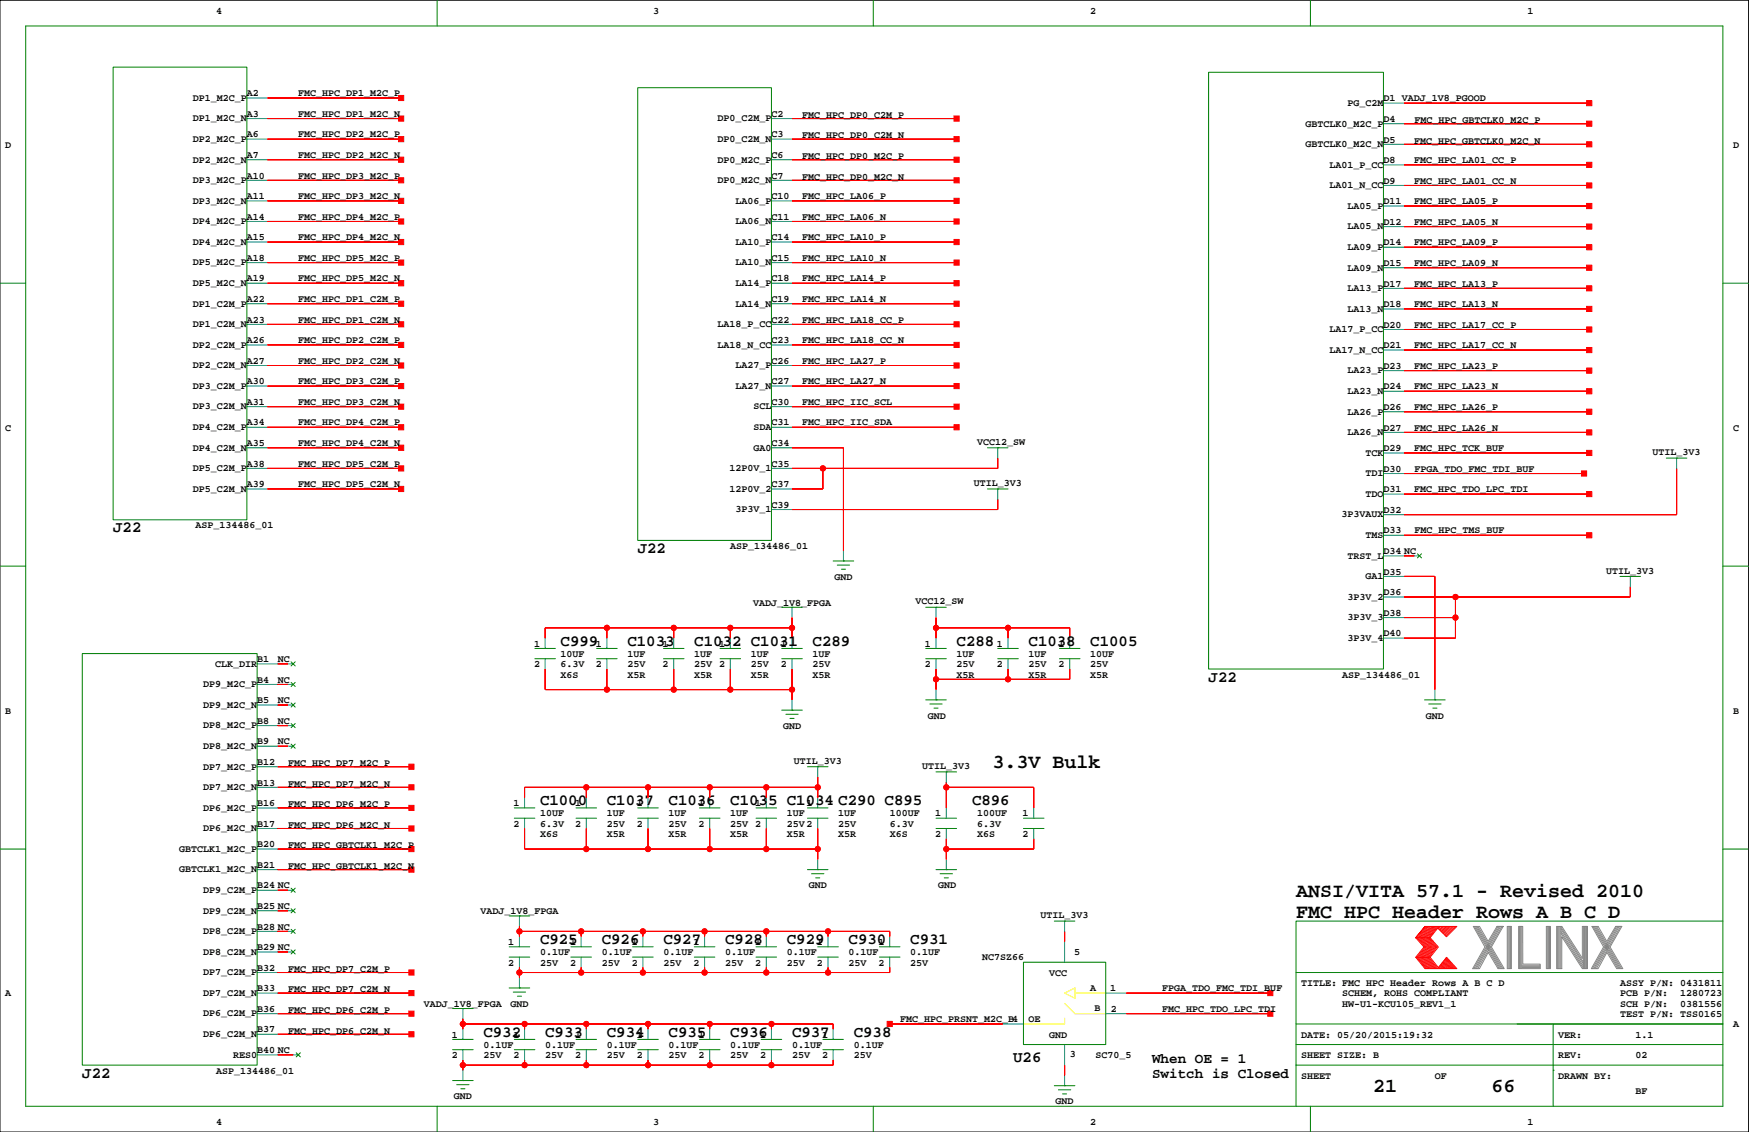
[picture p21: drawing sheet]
<svg xmlns="http://www.w3.org/2000/svg" width="432mm" height="279mm" viewBox="0 0 432 279" stroke-linecap="round" stroke-linejoin="round" font-family="sans-serif">
<defs><g id="words">
<g font-size="4.9">
<text x="245.1" y="189.6">3.3V Bulk</text>
<text x="320" y="221.4">ANSI/VITA 57.1 - Revised 2010</text>
<text x="320" y="226.5">FMC HPC Header Rows A B C D</text>
<text x="339" y="269.6">21</text>
<text x="368.2" y="269.6">66</text>
</g>
<g font-size="3.9">
<text x="27.9" y="131.4">J22</text>
<text x="157.4" y="136.5">J22</text>
<text x="138.4" y="159.4">C999</text>
<text x="154.9" y="159.4">C1033</text>
<text x="171.4" y="159.4">C1032 C1031</text>
<text x="200.6" y="159.4">C289</text>
<text x="236.2" y="159.4">C288</text>
<text x="253.9" y="159.4">C1038</text>
<text x="269.2" y="159.4">C1005</text>
<text x="298.4" y="168.2">J22</text>
<text x="133.3" y="198.7">C1000</text>
<text x="149.8" y="198.7">C1037</text>
<text x="165.1" y="198.7">C1036</text>
<text x="180.3" y="198.7">C1035 C1034 C290 C895</text>
<text x="240" y="198.7">C896</text>
<text x="133.3" y="233">C925</text>
<text x="148.6" y="233">C926</text>
<text x="163.8" y="233">C927</text>
<text x="179" y="233">C928</text>
<text x="194.3" y="233">C929</text>
<text x="209.5" y="233">C930</text>
<text x="224.7" y="233">C931</text>
<text x="119.4" y="255.9">C932</text>
<text x="134.6" y="255.9">C933</text>
<text x="149.8" y="255.9">C934</text>
<text x="165.1" y="255.9">C935</text>
<text x="180.3" y="255.9">C936</text>
<text x="195.5" y="255.9">C937</text>
<text x="210.8" y="255.9">C938</text>
<text x="250.1" y="262.2">U26</text>
<text x="20.3" y="266">J22</text>
</g>
<g font-size="3.5">
<text x="284.4" y="262.3">When OE = 1</text>
<text x="284.4" y="266.1">Switch is Closed</text>
</g>
<g font-size="2.5">
<text x="53.3" y="3.4">4</text>
<text x="161.3" y="3.4">3</text>
<text x="269.2" y="3.4">2</text>
<text x="377.1" y="3.4">1</text>
<text x="60.9" y="23.7">A2</text>
<text x="73.6" y="23.7">FMC_HPC_DP1_M2C_P</text>
<text x="47.6" y="30">DP1_M2C_N</text>
<text x="47.6" y="24.9">DP1_M2C_P</text>
<text x="60.9" y="28.8">A3</text>
<text x="73.6" y="28.8">FMC_HPC_DP1_M2C_N</text>
<text x="177.1" y="30">DP0_C2M_P</text>
<text x="190.5" y="28.8">C2</text>
<text x="198.1" y="29.1">FMC_HPC_DP0_C2M_P</text>
<text x="332.7" y="26.2">PG_C2M</text>
<text x="341.6" y="25">D1 VADJ_1V8_PGOOD</text>
<text x="47.6" y="35">DP2_M2C_P</text>
<text x="60.9" y="33.9">A6</text>
<text x="73.6" y="33.9">FMC_HPC_DP2_M2C_P</text>
<text x="177.1" y="35">DP0_C2M_N</text>
<text x="190.5" y="33.9">C3</text>
<text x="198.1" y="34.2">FMC_HPC_DP0_C2M_N</text>
<text x="322.3" y="31.2">GBTCLK0_M2C_P</text>
<text x="341.6" y="30.1">D4</text>
<text x="341.6" y="35.2">D5</text>
<text x="349.2" y="35.4">FMC_HPC_GBTCLK0_M2C_N</text>
<text x="349.2" y="30.4">FMC_HPC_GBTCLK0_M2C_P</text>
<text x="1.3" y="36.4">D</text>
<text x="47.6" y="40.1">DP2_M2C_N</text>
<text x="60.9" y="39">A7</text>
<text x="73.6" y="39">FMC_HPC_DP2_M2C_N</text>
<text x="177.1" y="40.1">DP0_M2C_P</text>
<text x="190.5" y="39">C6</text>
<text x="198.1" y="39.2">FMC_HPC_DP0_M2C_P</text>
<text x="322.3" y="36.3">GBTCLK0_M2C_N</text>
<text x="328.2" y="41.4">LA01_P_CC</text>
<text x="341.6" y="40.3">D8</text>
<text x="349.2" y="40.3">FMC_HPC_LA01_CC_P</text>
<text x="427.9" y="36.4">D</text>
<text x="47.6" y="45.2">DP3_M2C_P</text>
<text x="60.9" y="44.1">A10</text>
<text x="73.6" y="44.1">FMC_HPC_DP3_M2C_P</text>
<text x="177.1" y="45.2">DP0_M2C_N</text>
<text x="190.5" y="44.1">C7</text>
<text x="198.1" y="44.3">FMC_HPC_DP0_M2C_N</text>
<text x="328.2" y="46.5">LA01_N_CC</text>
<text x="341.6" y="45.3">D9</text>
<text x="349.2" y="45.3">FMC_HPC_LA01_CC_N</text>
<text x="47.6" y="50.3">DP3_M2C_N</text>
<text x="60.9" y="49.1">A11</text>
<text x="73.6" y="49.1">FMC_HPC_DP3_M2C_N</text>
<text x="181.6" y="50.3">LA06_P</text>
<text x="190.5" y="49.1">C10</text>
<text x="198.1" y="49.1">FMC_HPC_LA06_P</text>
<text x="332.7" y="51.5">LA05_P</text>
<text x="341.6" y="50.4">D11</text>
<text x="349.2" y="50.4">FMC_HPC_LA05_P</text>
<text x="47.6" y="55.4">DP4_M2C_P</text>
<text x="60.9" y="54.2">A14</text>
<text x="60.9" y="59.3">A15</text>
<text x="73.6" y="59.3">FMC_HPC_DP4_M2C_N</text>
<text x="73.6" y="54.2">FMC_HPC_DP4_M2C_P</text>
<text x="181.6" y="55.4">LA06_N</text>
<text x="190.5" y="54.2">C11</text>
<text x="190.5" y="59.3">C14</text>
<text x="198.1" y="54.2">FMC_HPC_LA06_N</text>
<text x="198.1" y="59.3">FMC_HPC_LA10_P</text>
<text x="332.7" y="56.6">LA05_N</text>
<text x="341.6" y="55.5">D12</text>
<text x="349.2" y="55.5">FMC_HPC_LA05_N</text>
<text x="47.6" y="65.5">DP5_M2C_P</text>
<text x="47.6" y="60.4">DP4_M2C_N</text>
<text x="60.9" y="64.4">A18</text>
<text x="73.6" y="64.4">FMC_HPC_DP5_M2C_P</text>
<text x="181.6" y="65.5">LA10_N</text>
<text x="181.6" y="60.4">LA10_P</text>
<text x="190.5" y="64.4">C15</text>
<text x="198.1" y="64.4">FMC_HPC_LA10_N</text>
<text x="332.7" y="61.7">LA09_P</text>
<text x="341.6" y="60.6">D14</text>
<text x="341.6" y="65.6">D15</text>
<text x="349.2" y="65.6">FMC_HPC_LA09_N</text>
<text x="349.2" y="60.6">FMC_HPC_LA09_P</text>
<text x="47.6" y="70.6">DP5_M2C_N</text>
<text x="60.9" y="69.5">A19</text>
<text x="73.6" y="69.5">FMC_HPC_DP5_M2C_N</text>
<text x="181.6" y="70.6">LA14_P</text>
<text x="190.5" y="69.5">C18</text>
<text x="198.1" y="69.5">FMC_HPC_LA14_P</text>
<text x="332.7" y="71.9">LA13_P</text>
<text x="332.7" y="66.8">LA09_N</text>
<text x="341.6" y="70.7">D17</text>
<text x="349.2" y="70.7">FMC_HPC_LA13_P</text>
<text x="47.6" y="75.7">DP1_C2M_P</text>
<text x="60.9" y="74.5">A22</text>
<text x="73.6" y="74.5">FMC_HPC_DP1_C2M_P</text>
<text x="181.6" y="75.7">LA14_N</text>
<text x="190.5" y="74.5">C19</text>
<text x="198.1" y="74.5">FMC_HPC_LA14_N</text>
<text x="332.7" y="76.9">LA13_N</text>
<text x="341.6" y="75.8">D18</text>
<text x="349.2" y="75.8">FMC_HPC_LA13_N</text>
<text x="47.6" y="80.7">DP1_C2M_N</text>
<text x="60.9" y="79.6">A23</text>
<text x="73.6" y="79.6">FMC_HPC_DP1_C2M_N</text>
<text x="177.1" y="80.7">LA18_P_CC</text>
<text x="190.5" y="79.6">C22</text>
<text x="198.1" y="79.6">FMC_HPC_LA18_CC_P</text>
<text x="328.2" y="82">LA17_P_CC</text>
<text x="341.6" y="80.9">D20</text>
<text x="349.2" y="80.9">FMC_HPC_LA17_CC_P</text>
<text x="47.6" y="85.8">DP2_C2M_P</text>
<text x="60.9" y="84.7">A26</text>
<text x="60.9" y="89.8">A27</text>
<text x="73.6" y="84.7">FMC_HPC_DP2_C2M_P</text>
<text x="73.6" y="89.8">FMC_HPC_DP2_C2M_N</text>
<text x="177.1" y="85.8">LA18_N_CC</text>
<text x="190.5" y="84.7">C23</text>
<text x="190.5" y="89.8">C26</text>
<text x="198.1" y="84.7">FMC_HPC_LA18_CC_N</text>
<text x="198.1" y="89.8">FMC_HPC_LA27_P</text>
<text x="328.2" y="87.1">LA17_N_CC</text>
<text x="341.6" y="86">D21</text>
<text x="349.2" y="86">FMC_HPC_LA17_CC_N</text>
<text x="47.6" y="96">DP3_C2M_P</text>
<text x="47.6" y="90.9">DP2_C2M_N</text>
<text x="60.9" y="94.9">A30</text>
<text x="73.6" y="94.9">FMC_HPC_DP3_C2M_P</text>
<text x="181.6" y="96">LA27_N</text>
<text x="181.6" y="90.9">LA27_P</text>
<text x="190.5" y="94.9">C27</text>
<text x="198.1" y="94.9">FMC_HPC_LA27_N</text>
<text x="332.7" y="92.2">LA23_P</text>
<text x="341.6" y="91">D23</text>
<text x="349.2" y="91">FMC_HPC_LA23_P</text>
<text x="47.6" y="101.1">DP3_C2M_N</text>
<text x="60.9" y="99.9">A31</text>
<text x="73.6" y="99.9">FMC_HPC_DP3_C2M_N</text>
<text x="186" y="101.1">SCL</text>
<text x="190.5" y="99.9">C30</text>
<text x="198.1" y="99.9">FMC_HPC_IIC_SCL</text>
<text x="332.7" y="97.3">LA23_N</text>
<text x="341.6" y="96.1">D24</text>
<text x="341.6" y="101.2">D26</text>
<text x="349.2" y="101.2">FMC_HPC_LA26_P</text>
<text x="349.2" y="96.1">FMC_HPC_LA23_N</text>
<text x="1.3" y="106.3">C</text>
<text x="47.6" y="106.1">DP4_C2M_P</text>
<text x="60.9" y="105">A34</text>
<text x="73.6" y="105">FMC_HPC_DP4_C2M_P</text>
<text x="186" y="106.1">SDA</text>
<text x="190.5" y="105">C31</text>
<text x="198.1" y="105">FMC_HPC_IIC_SDA</text>
<text x="332.7" y="107.4">LA26_N</text>
<text x="332.7" y="102.3">LA26_P</text>
<text x="341.6" y="106.3">D27</text>
<text x="349.2" y="106.3">FMC_HPC_LA26_N</text>
<text x="427.9" y="106.3">C</text>
<text x="47.6" y="111.2">DP4_C2M_N</text>
<text x="60.9" y="110.1">A35</text>
<text x="73.6" y="110.1">FMC_HPC_DP4_C2M_N</text>
<text x="186" y="111.2">GA0</text>
<text x="190.5" y="110.1">C34</text>
<text x="241.2" y="109.8">VCC12_SW</text>
<text x="337.1" y="112.5">TCK</text>
<text x="341.6" y="111.4">D29</text>
<text x="349.2" y="111.4">FMC_HPC_TCK_BUF</text>
<text x="408" y="112.4">UTIL_3V3</text>
<text x="47.6" y="116.3">DP5_C2M_P</text>
<text x="60.9" y="115.2">A38</text>
<text x="73.6" y="115.2">FMC_HPC_DP5_C2M_P</text>
<text x="180.1" y="116.3">12P0V_1</text>
<text x="190.5" y="115.2">C35</text>
<text x="240.4" y="120">UTIL_3V3</text>
<text x="337.1" y="117.6">TDI</text>
<text x="341.6" y="116.4">D30</text>
<text x="349.2" y="116.4">FPGA_TDO_FMC_TDI_BUF</text>
<text x="47.6" y="121.4">DP5_C2M_N</text>
<text x="60.9" y="120.2">A39</text>
<text x="73.6" y="120.2">FMC_HPC_DP5_C2M_N</text>
<text x="180.1" y="121.4">12P0V_2</text>
<text x="190.5" y="120.2">C37</text>
<text x="190.5" y="125.3">C39</text>
<text x="337.1" y="122.6">TDO</text>
<text x="341.6" y="121.5">D31</text>
<text x="349.2" y="121.5">FMC_HPC_TDO_LPC_TDI</text>
<text x="48.2" y="130.4">ASP_134486_01</text>
<text x="181.6" y="126.5">3P3V_1</text>
<text x="331.2" y="127.7">3P3VAUX</text>
<text x="341.6" y="126.6">D32</text>
<text x="341.6" y="131.7">D33</text>
<text x="349.2" y="131.7">FMC_HPC_TMS_BUF</text>
<text x="180.3" y="135.5">ASP_134486_01</text>
<text x="332.7" y="137.9">TRST_L</text>
<text x="337.1" y="132.8">TMS</text>
<text x="341.6" y="136.8">D34 NC</text>
<text x="206" y="143.1">GND</text>
<text x="337.1" y="143">GA1</text>
<text x="341.6" y="141.8">D35</text>
<text x="396.6" y="141.6">UTIL_3V3</text>
<text x="185.9" y="149.4">VADJ_1V8_FPGA</text>
<text x="226" y="149.2">VCC12_SW</text>
<text x="332.7" y="148">3P3V_2</text>
<text x="341.6" y="146.9">D36</text>
<text x="332.7" y="153.1">3P3V_3</text>
<text x="341.6" y="152">D38</text>
<text x="131.8" y="159.6">1</text>
<text x="147.1" y="159.6">1</text>
<text x="163.6" y="159.6">1</text>
<text x="177.5" y="159.6">1</text>
<text x="192.8" y="159.6">1</text>
<text x="228.3" y="159.6">1</text>
<text x="246.1" y="159.6">1</text>
<text x="261.3" y="159.6">1</text>
<text x="332.7" y="158.2">3P3V_4</text>
<text x="341.6" y="157.1">D40</text>
<text x="53.1" y="164.6">CLK_DIR</text>
<text x="63.5" y="163.4">B1</text>
<text x="68.6" y="163.4">NC</text>
<text x="131.8" y="164.7">2</text>
<text x="138.4" y="162.1">10UF</text>
<text x="138.4" y="164.7">6.3V</text>
<text x="138.4" y="167.2">X6S</text>
<text x="147.1" y="164.7">2</text>
<text x="154.9" y="167.2">X5R</text>
<text x="154.9" y="162.1">1UF</text>
<text x="154.9" y="164.7">25V</text>
<text x="163.6" y="164.7">2</text>
<text x="171.4" y="164.7">25V 2</text>
<text x="171.4" y="162.1">1UF</text>
<text x="171.4" y="167.2">X5R</text>
<text x="185.4" y="167.2">X5R</text>
<text x="185.4" y="162.1">1UF</text>
<text x="185.4" y="164.7">25V</text>
<text x="192.8" y="164.7">2</text>
<text x="200.6" y="167.2">X5R</text>
<text x="200.6" y="162.1">1UF</text>
<text x="200.6" y="164.7">25V</text>
<text x="228.3" y="164.7">2</text>
<text x="236.2" y="167.2">X5R</text>
<text x="236.2" y="162.1">1UF</text>
<text x="236.2" y="164.7">25V</text>
<text x="246.1" y="164.7">2</text>
<text x="253.9" y="167.2">X5R</text>
<text x="253.9" y="162.1">1UF</text>
<text x="253.9" y="164.7">25V</text>
<text x="261.3" y="164.7">2</text>
<text x="269.2" y="162.1">10UF</text>
<text x="269.2" y="164.7">25V</text>
<text x="269.2" y="167.2">X5R</text>
<text x="331.4" y="167.2">ASP_134486_01</text>
<text x="50.2" y="169.6">DP9_M2C_P</text>
<text x="63.5" y="168.5">B4</text>
<text x="63.5" y="173.6">B5</text>
<text x="68.6" y="168.5">NC</text>
<text x="68.6" y="173.6">NC</text>
<text x="1.3" y="176.1">B</text>
<text x="50.2" y="179.8">DP8_M2C_P</text>
<text x="50.2" y="174.7">DP9_M2C_N</text>
<text x="63.5" y="178.7">B8</text>
<text x="68.6" y="178.7">NC</text>
<text x="193.3" y="179.9">GND</text>
<text x="229.1" y="177.4">GND</text>
<text x="352" y="177.4">GND</text>
<text x="427.9" y="176.1">B</text>
<text x="50.2" y="184.9">DP8_M2C_N</text>
<text x="63.5" y="183.7">B9</text>
<text x="68.6" y="183.7">NC</text>
<text x="50.2" y="189.9">DP7_M2C_P</text>
<text x="63.5" y="188.8">B12</text>
<text x="71.1" y="189.1">FMC_HPC_DP7_M2C_P</text>
<text x="196" y="188.6">UTIL_3V3</text>
<text x="227.7" y="189.8">UTIL_3V3</text>
<text x="50.2" y="195">DP7_M2C_N</text>
<text x="63.5" y="193.9">B13</text>
<text x="71.1" y="194.1">FMC_HPC_DP7_M2C_N</text>
<text x="50.2" y="200.1">DP6_M2C_P</text>
<text x="63.5" y="199">B16</text>
<text x="71.1" y="199.2">FMC_HPC_DP6_M2C_P</text>
<text x="126.8" y="199">1</text>
<text x="133.3" y="201.5">10UF</text>
<text x="142" y="199">1</text>
<text x="149.8" y="201.5">1UF</text>
<text x="157.2" y="199">1</text>
<text x="165.1" y="201.5">1UF</text>
<text x="172.5" y="199">1</text>
<text x="180.3" y="201.5">1UF</text>
<text x="186.4" y="199">1</text>
<text x="194.3" y="201.5">1UF</text>
<text x="199.1" y="199">1</text>
<text x="207" y="201.5">1UF</text>
<text x="219.7" y="201.5">100UF</text>
<text x="230.9" y="201.5">1</text>
<text x="241.2" y="201.5">100UF</text>
<text x="252.5" y="201.5">1</text>
<text x="50.2" y="205.2">DP6_M2C_N</text>
<text x="63.5" y="204">B17</text>
<text x="63.5" y="209.1">B20</text>
<text x="71.1" y="204.3">FMC_HPC_DP6_M2C_N</text>
<text x="71.1" y="209.4">FMC_HPC_GBTCLK1_M2C_P</text>
<text x="126.8" y="204">2</text>
<text x="133.3" y="206.6">X6S</text>
<text x="133.3" y="204">6.3V</text>
<text x="142" y="204">2</text>
<text x="149.8" y="206.6">X5R</text>
<text x="149.8" y="204">25V</text>
<text x="157.2" y="204">2</text>
<text x="165.1" y="204">25V</text>
<text x="165.1" y="206.6">X5R</text>
<text x="172.5" y="204">2</text>
<text x="180.3" y="206.6">X5R</text>
<text x="180.3" y="204">25V 2</text>
<text x="194.3" y="204">25V2</text>
<text x="194.3" y="206.6">X5R</text>
<text x="207" y="206.6">X5R</text>
<text x="207" y="204">25V</text>
<text x="219.7" y="204">6.3V</text>
<text x="219.7" y="206.6">X6S</text>
<text x="230.9" y="206.6">2</text>
<text x="241.2" y="206.6">X6S</text>
<text x="241.2" y="204">6.3V</text>
<text x="252.5" y="206.6">2</text>
<text x="44.2" y="215.3">GBTCLK1_M2C_N</text>
<text x="44.2" y="210.3">GBTCLK1_M2C_P</text>
<text x="63.5" y="214.2">B21</text>
<text x="71.1" y="214.5">FMC_HPC_GBTCLK1_M2C_N</text>
<text x="50.2" y="220.4">DP9_C2M_P</text>
<text x="63.5" y="219.3">B24 NC</text>
<text x="199.7" y="219.3">GND</text>
<text x="231.6" y="219.3">GND</text>
<text x="50.2" y="225.5">DP9_C2M_N</text>
<text x="63.5" y="224.4">B25 NC</text>
<text x="118.6" y="225.6">VADJ_1V8_FPGA</text>
<text x="256.9" y="226.6">UTIL_3V3</text>
<text x="50.2" y="230.6">DP8_C2M_P</text>
<text x="63.5" y="229.4">B28 NC</text>
<text x="125.5" y="233.3">1</text>
<text x="140.7" y="233.3">1</text>
<text x="156" y="233.3">1</text>
<text x="171.2" y="233.3">1</text>
<text x="186.4" y="233.3">1</text>
<text x="201.7" y="233.3">1</text>
<text x="216.9" y="233.3">1</text>
<text x="50.2" y="235.7">DP8_C2M_N</text>
<text x="63.5" y="234.5">B29 NC</text>
<text x="63.5" y="239.6">B32</text>
<text x="71.1" y="239.9">FMC_HPC_DP7_C2M_P</text>
<text x="125.5" y="238.3">2</text>
<text x="133.3" y="235.8">0.1UF</text>
<text x="133.3" y="238.3">25V</text>
<text x="140.7" y="238.3">2</text>
<text x="148.6" y="238.3">25V</text>
<text x="148.6" y="235.8">0.1UF</text>
<text x="156" y="238.3">2</text>
<text x="163.8" y="238.3">25V</text>
<text x="163.8" y="235.8">0.1UF</text>
<text x="171.2" y="238.3">2</text>
<text x="179" y="235.8">0.1UF</text>
<text x="179" y="238.3">25V</text>
<text x="186.4" y="238.3">2</text>
<text x="194.3" y="235.8">0.1UF</text>
<text x="194.3" y="238.3">25V</text>
<text x="201.7" y="238.3">2</text>
<text x="209.5" y="238.3">25V</text>
<text x="209.5" y="235.8">0.1UF</text>
<text x="216.9" y="238.3">2</text>
<text x="224.7" y="235.8">0.1UF</text>
<text x="224.7" y="238.3">25V</text>
<text x="242.5" y="237.1">NC7SZ66</text>
<text x="265.2" y="235.8">5</text>
<text x="1.3" y="245.9">A</text>
<text x="50.2" y="245.8">DP7_C2M_N</text>
<text x="50.2" y="240.7">DP7_C2M_P</text>
<text x="63.5" y="244.7">B33</text>
<text x="71.1" y="244.9">FMC_HPC_DP7_C2M_N</text>
<text x="259" y="240.9">VCC</text>
<text x="269.2" y="244.7">A</text>
<text x="274" y="244.7">1</text>
<text x="287" y="244.7">FPGA_TDO_FMC_TDI_BUF</text>
<text x="321.2" y="243.4">TITLE: FMC HPC Header Rows A B C D</text>
<text x="331.4" y="245.9">SCHEM, ROHS COMPLIANT</text>
<text x="400" y="245.9">PCB P/N:</text>
<text x="400" y="243.4">ASSY P/N: 0431811</text>
<text x="414.8" y="245.9">1280723</text>
<text x="50.2" y="250.9">DP6_C2M_P</text>
<text x="63.5" y="249.8">B36</text>
<text x="71.1" y="250">FMC_HPC_DP6_C2M_P</text>
<text x="104.6" y="248.5">VADJ_1V8_FPGA</text>
<text x="126" y="248.5">GND</text>
<text x="270.2" y="249.6">B</text>
<text x="274.3" y="249.8">2</text>
<text x="287" y="249.8">FMC_HPC_TDO_LPC_TDI</text>
<text x="331.4" y="248.5">HW-U1-KCU105_REV1_1</text>
<text x="400" y="251">TEST P/N: TSS0165</text>
<text x="400" y="248.5">SCH P/N:</text>
<text x="414.8" y="248.5">0381556</text>
<text x="50.2" y="256">DP6_C2M_N</text>
<text x="63.5" y="254.8">B37</text>
<text x="71.1" y="255.1">FMC_HPC_DP6_C2M_N</text>
<text x="111.5" y="256.1">1</text>
<text x="126.8" y="256.1">1</text>
<text x="142" y="256.1">1</text>
<text x="157.2" y="256.1">1</text>
<text x="172.5" y="256.1">1</text>
<text x="187.7" y="256.1">1</text>
<text x="202.9" y="256.1">1</text>
<text x="222.2" y="252.3">FMC_HPC_PRSNT_M2C_B4</text>
<text x="253.9" y="252.2">OE</text>
<text x="259" y="256.1">GND</text>
<text x="321.2" y="256.1">DATE: 05/20/2015:19:32</text>
<text x="384.7" y="256.1">VER:</text>
<text x="403.8" y="256.1">1.1</text>
<text x="427.9" y="253.6">A</text>
<text x="57.6" y="261">RES0</text>
<text x="63.5" y="259.9">B40 NC</text>
<text x="111.5" y="261.2">2</text>
<text x="119.4" y="261.2">25V</text>
<text x="119.4" y="258.6">0.1UF</text>
<text x="126.8" y="261.2">2</text>
<text x="134.6" y="258.6">0.1UF</text>
<text x="134.6" y="261.2">25V</text>
<text x="142" y="261.2">2</text>
<text x="149.8" y="258.6">0.1UF</text>
<text x="149.8" y="261.2">25V</text>
<text x="157.2" y="261.2">2</text>
<text x="165.1" y="261.2">25V</text>
<text x="165.1" y="258.6">0.1UF</text>
<text x="172.5" y="261.2">2</text>
<text x="180.3" y="261.2">25V</text>
<text x="180.3" y="258.6">0.1UF</text>
<text x="187.7" y="261.2">2</text>
<text x="195.5" y="258.6">0.1UF</text>
<text x="195.5" y="261.2">25V</text>
<text x="202.9" y="261.2">2</text>
<text x="210.8" y="261.2">25V</text>
<text x="210.8" y="258.6">0.1UF</text>
<text x="264.1" y="260.8">3</text>
<text x="270.4" y="261.2">SC70_5</text>
<text x="321.2" y="261.2">SHEET SIZE: B</text>
<text x="384.7" y="261.2">REV:</text>
<text x="403.8" y="261.2">02</text>
<text x="53.3" y="265">ASP_134486_01</text>
<text x="321.2" y="266.3">SHEET</text>
<text x="354.2" y="266.3">OF</text>
<text x="384.7" y="266.3">DRAWN BY:</text>
<text x="112.1" y="271.3">GND</text>
<text x="260.6" y="272.6">GND</text>
<text x="403.8" y="270.1">BF</text>
<text x="53.3" y="277.7">4</text>
<text x="161.3" y="277.7">3</text>
<text x="269.2" y="277.7">2</text>
<text x="377.1" y="277.7">1</text>
</g>
</g></defs>
<path d="M0 .1h431.7v279.3h-431.7z" fill="none" stroke="#000" stroke-width=".25"/>
<g fill="none" stroke="#008000" stroke-width=".25">
<path d="M6.3 6.4h419.1v266.7h-419.1zM27.9 16.6h33v111.7h-33zM107.9 .1v6.3M215.6 .1v6.3M298.4 17.8h43.2v147.3h-43.2zM323.5 .1v6.3M157.4 21.6h33.1v111.8h-33.1zM0 69.9h6.3M425.4 69.9h6.3M243.8 110.5h5.1M246.3 110.5h.1M411.4 113.1h5.1"/>
<path d="M413.9 113.1h.1M0 139.7h6.3M205.7 138.5h5.1M206.7 139.5h3.1M208.2 138.5h.1M243.8 120.7h5.1M246.3 120.7h.1M349.9 136.7l1 1M350.9 136.7l-1 1M425.4 139.7h6.3M193 149.9h5.1M195.5 149.9h.1"/>
<path d="M207.7 140.5h1M228.5 149.9h5.1M231.1 149.9h.1M400 142.3h5M402.5 142.3h.1M20.3 161.3h43.2v101.6h-43.2zM71.9 163.3l1 1.1M71.9 168.4l1 1M71.9 173.5l1 1M71.9 178.6l1 1M72.9 163.3l-1 1.1M72.9 168.4l-1 1"/>
<path d="M72.9 173.5l-1 1M72.9 178.6l-1 1M132.1 162.6h5M132.1 160h5M147.3 162.6h5.1M147.3 160h5.1M163.8 162.6h5.1M163.8 160h5.1M177.8 162.6h5M177.8 160h5M193 162.6h5.1M193 160h5.1"/>
<path d="M193 175.3h5.1M194 176.3h3.1M195 177.3h1M195.5 175.3h.1M228.5 172.7h5.1M228.5 162.6h5.1M228.5 160h5.1M229.6 173.8h3M230.6 174.8h1M231.1 172.7h.1M246.3 162.6h5.1M246.3 160h5.1"/>
<path d="M261.6 162.6h5M261.6 160h5M351.7 172.7h5.1M352.7 173.8h3.1M353.7 174.8h1.1M354.2 172.7h.1M71.9 183.7l1 1M72.9 183.7l-1 1M127 199.4h5.1M142.2 199.4h5.1M157.4 199.4h5.1M172.7 199.4h5.1"/>
<path d="M186.6 199.4h5.1M199.3 199.4h5.1M199.3 189.3h5.1M201.9 189.3h.1M231.1 190.5h5.1M233.6 190.5h.1M0 209.6h6.3M71.9 219.2l1 1M72.9 219.2l-1 1M127 201.9h5.1M142.2 201.9h5.1M157.4 201.9h5.1"/>
<path d="M172.7 201.9h5.1M186.6 201.9h5.1M199.3 214.6h5.1M199.3 201.9h5.1M200.4 215.7h3M201.4 216.7h1M201.9 214.6h.1M231.1 214.6h5.1M231.1 204.5h5.1M231.1 201.9h5.1M232.1 215.7h3.1M233.1 216.7h1"/>
<path d="M233.6 214.6h.1M252.7 204.5h5.1M252.7 201.9h5.1M425.4 209.6h6.3M71.9 224.3l1 1M71.9 229.4l1 1M71.9 234.5l1 1M72.9 224.3l-1 1M72.9 229.4l-1 1M72.9 234.5l-1 1M125.7 226.1h5.1M125.7 236.2h5.1"/>
<path d="M125.7 233.7h5.1M128.2 226.1h.1M140.9 236.2h5.1M140.9 233.7h5.1M156.2 236.2h5.1M156.2 233.7h5.1M171.4 236.2h5.1M171.4 233.7h5.1M186.6 236.2h5.1M186.6 233.7h5.1M201.9 236.2h5.1M201.9 233.7h5.1"/>
<path d="M217.1 236.2h5.1M217.1 233.7h5.1M252.7 237.5h20.3v20.3h-20.3zM260.3 227.3h5.1M262.8 227.3h.1M425.4 227.3h-105.4v35.6M73.1 259.8l1.1 1.1M74.2 259.8l-1.1 1.1M111.7 248.9h5.1M111.7 259.1h5.1M111.7 256.5h5.1M114.3 248.9h.1"/>
<path d="M125.7 243.8h5.1M126.7 244.9h3.1M127 259.1h5.1M127 256.5h5.1M127.7 245.9h1M128.2 243.8h.1M142.2 259.1h5.1M142.2 256.5h5.1M157.4 259.1h5.1M157.4 256.5h5.1M172.7 259.1h5.1M172.7 256.5h5.1"/>
<path d="M187.9 259.1h5.1M187.9 256.5h5.1M203.2 259.1h5M203.2 256.5h5M320 257.8h105.4M320 252.7h105.4M320 240h105.4M383.5 252.7v20.4M107.9 273.1v6.3M111.7 266.7h5.1M112.8 267.7h3M113.8 268.7h1"/>
<path d="M114.3 266.7h.1M215.6 273.1v6.3M260.3 268h5.1M261.3 269h3.1M262.3 270h1M262.8 268h.1M320 262.9v10.2M320 262.9h105.4M323.5 273.1v6.3M383.5 264.2h.1"/>
</g>
<g fill="none" stroke="#f00" stroke-width=".25">
<path d="M66 39.4h33M66 34.3h33M66 29.3h33M66 24.2h33M195.5 39.4h40.7M195.5 34.3h40.7M195.5 29.3h40.7M346.6 30.5h45.7M346.6 35.6h45.7M346.6 25.5h45.7M66 54.7h33M66 44.5h33"/>
<path d="M66 49.6h33M66 59.7h33M195.5 54.7h40.7M195.5 44.5h40.7M195.5 49.6h40.7M195.5 59.7h40.7M346.6 55.9h45.7M346.6 50.9h45.7M346.6 45.8h45.7M346.6 40.7h45.7M66 64.8h33M66 75h33"/>
<path d="M66 69.9h33M195.5 64.8h40.7M195.5 75h40.7M195.5 69.9h40.7M346.6 76.2h45.7M346.6 71.2h45.7M346.6 66.1h45.7M346.6 61h45.7M66 95.3h33M66 85.1h33M66 90.2h33M66 80.1h33"/>
<path d="M195.5 95.3h40.7M195.5 85.1h40.7M195.5 90.2h40.7M195.5 80.1h40.7M346.6 91.5h45.7M346.6 86.4h45.7M346.6 81.3h45.7M346.6 96.6h45.7M66 110.5h33M66 100.4h33M66 115.6h33M66 105.4h33"/>
<path d="M195.5 110.5h12.7v25.4M195.5 100.4h40.7M195.5 105.4h40.7M203.2 115.6v5.1h-7.7M246.3 113.1v2.5h-50.8M346.6 111.8h45.7M346.6 106.7h45.7M346.6 101.6h45.7M346.6 116.9h44.5M413.9 115.6v11.4h-67.3M66 120.7h33M246.3 123.2v2.6h-50.8"/>
<path d="M346.6 132.1h45.7M346.6 122h45.7M346.6 137.2h2.6M149.8 155v2.5M166.3 155v2.5M180.3 155v2.5M195.5 155h-60.9v2.5M195.5 152.4v5.1M231.1 152.4v5.1M231.1 155h33v2.5M248.9 155v2.5M346.6 142.3h7.6v27.9"/>
<path d="M346.6 152.4h12.7M359.3 147.3v10.2h-12.7M402.5 144.8v2.5h-55.9M68.6 163.9h2.5M68.6 168.9h2.5M68.6 174h2.5M68.6 179.1h2.5M134.6 165.1v5.1h60.9M149.8 165.1v5.1M166.3 165.1v5.1M180.3 165.1v5.1M195.5 165.1v7.6"/>
<path d="M231.1 165.1v5.1M248.9 165.1v2.6M264.1 165.1v2.6h-33M68.6 194.3h33M68.6 189.3h33M68.6 199.4h33M68.6 184.2h2.5M144.7 194.3v2.6M160 194.3v2.6M175.2 194.3v2.6M189.2 194.3v2.6M201.9 194.3h-72.4v2.6"/>
<path d="M201.9 191.8v5.1M233.6 194.3h21.6v5.1M233.6 193.1v6.3M68.6 214.6h33M68.6 209.6h33M68.6 204.5h33M68.6 219.7h2.5M129.5 204.5v5.1h72.4M144.7 204.5v5.1M160 204.5v5.1M175.2 204.5v5.1M189.2 204.5v5.1"/>
<path d="M201.9 204.5v7.6M233.6 207v5.1M255.2 207v2.6h-21.6M68.6 224.8h2.5M68.6 229.9h2.5M68.6 235h2.5M128.2 229.9h91.5v1.3M128.2 228.6v2.6M128.2 238.8v2.5M143.5 229.9v1.3M143.5 238.8v1.2M158.7 229.9v1.3"/>
<path d="M158.7 238.8v1.2M174 229.9v1.3M174 238.8v1.2M189.2 229.9v1.3M189.2 238.8v1.2M204.4 229.9v1.3M204.4 238.8v1.2M219.7 238.8v1.2h-91.5M262.8 229.9v2.5M349.5 236.3h3.6M349.9 231.5l1.9 2.2-2 2.6 2.2 2.8M350.1 236.3l2.2 2.8"/>
<path d="M350.2 231.5l1.9 2.3-2 2.5M350.4 236.3l2.2 2.8M350.5 231.5l1.9 2.3-2 2.5M350.6 236.3l2.3 2.7M350.8 231.5l1.9 2.3-2 2.5M351 236.3l2.2 2.8M351.1 231.5l1.9 2.3-2 2.5M351.3 236.3l2.2 2.8M351.4 231.5l1.9 2.3-2 2.5M351.6 236.3l2.2 2.8M351.7 231.5l1.9 2.2M351.8 228.7l-2.3 2.8 2.3-2.8h7.9l-2.6 2.5-2.1-2.1-1.9 2.4 2 2.2-2 2.6 2 2.5 2-2.5 2.6 2.8h-7.9l-2.3-2.8"/>
<path d="M351.9 236.3l2.2 2.8M352 231.5l1.9 2.2M352.1 228.7l-2.2 2.7M352.2 236.3l2.2 2.8M352.3 231.5l1.9 2.3-2 2.5M352.4 228.7l-2.2 2.7M352.5 236.3l2.2 2.8M352.6 231.5l1.9 2.2M352.7 228.7l-2.2 2.7M352.8 236.3l2.2 2.8M352.8 231.5l2 2.2M353 228.7l-2.2 2.7"/>
<path d="M353.1 231.5h-3.6l2.1 2.2-2.1 2.6M353.2 228.7l-2.1 2.7M353.6 233.8l-2 2.5M353.6 228.7l-2.2 2.7M353.8 228.7l-2.1 2.7M353.9 233.8l-1.9 2.4M354.1 228.7l-2.1 2.7M354.4 228.7l-2.1 2.7M354.5 233.8l-2 2.5M354.7 228.7l-2.1 2.7M354.8 233.8l-2 2.5M355 228.7l-2.1 2.7"/>
<path d="M355.2 238.8l.2 .3M355.3 238.6l.4 .5M355.4 228.7l-.4 .4M355.4 238.4l.6 .7M355.6 238.3l.7 .8M355.7 238.1l.9 1M355.7 228.7l-.5 .5M355.9 237.9l1 1.2M356 237.8l1.2 1.3M356.1 228.7l-.8 .7M356.1 237.6l1.4 1.4M356.3 237.4l1.5 1.7"/>
<path d="M356.4 237.2l1.6 1.9M356.5 228.7l-1 .9M356.5 237.1l1.8 2M356.7 236.9l1.9 2.2M356.8 236.7l2.1 2.4M356.8 228.7l-1.1 1.1M356.9 236.6l2.3 2.5M357.1 236.5l2.3 2.6M357.2 228.7l-1.3 1.2M357.5 228.7l-1.4 1.4M357.8 228.7l-1.6 1.6M358.2 228.7l-1.8 1.7"/>
<path d="M358.5 228.7l-1.9 1.9M359 228.7l-2.2 2.1M359.3 228.7l-2.3 2.3M68.6 250.2h33M68.6 240h33M68.6 245.1h33M68.6 255.3h33M114.3 252.7h91.4v1.3M114.3 251.5v2.5M129.5 252.7v1.3M144.7 252.7v1.3M160 252.7v1.3"/>
<path d="M175.2 252.7v1.3M190.5 252.7v1.3M219.7 252.7h27.9M278.1 250.2h35.5M278.1 245.1h35.5M68.6 260.4h3.8M114.3 261.6v2.6M129.5 261.6v1.3M144.7 261.6v1.3M160 261.6v1.3M175.2 261.6v1.3M190.5 261.6v1.3"/>
<path d="M205.7 261.6v1.3h-91.4M262.8 262.9v2.5"/>
<circle cx="203.2" cy="115.6" r=".63"/>
<circle cx="149.8" cy="155" r=".63"/>
<circle cx="166.3" cy="155" r=".63"/>
<circle cx="180.3" cy="155" r=".63"/>
<circle cx="195.5" cy="155" r=".63"/>
<circle cx="231.1" cy="155" r=".63"/>
<circle cx="248.9" cy="155" r=".63"/>
<circle cx="359.3" cy="152.4" r=".63"/>
<circle cx="359.3" cy="147.4" r=".63"/>
<circle cx="149.8" cy="170.2" r=".63"/>
<circle cx="166.3" cy="170.2" r=".63"/>
<circle cx="180.3" cy="170.2" r=".63"/>
<circle cx="195.5" cy="170.2" r=".63"/>
<circle cx="231.1" cy="167.7" r=".63"/>
<circle cx="248.9" cy="167.7" r=".63"/>
<circle cx="144.7" cy="194.3" r=".63"/>
<circle cx="160" cy="194.3" r=".63"/>
<circle cx="175.2" cy="194.3" r=".63"/>
<circle cx="189.2" cy="194.3" r=".63"/>
<circle cx="201.9" cy="194.3" r=".63"/>
<circle cx="233.6" cy="194.3" r=".63"/>
<circle cx="144.7" cy="209.6" r=".63"/>
<circle cx="160" cy="209.6" r=".63"/>
<circle cx="175.2" cy="209.6" r=".63"/>
<circle cx="189.2" cy="209.6" r=".63"/>
<circle cx="201.9" cy="209.6" r=".63"/>
<circle cx="233.6" cy="209.6" r=".63"/>
<circle cx="128.2" cy="229.9" r=".63"/>
<circle cx="143.5" cy="229.9" r=".63"/>
<circle cx="158.7" cy="229.9" r=".63"/>
<circle cx="174" cy="229.9" r=".63"/>
<circle cx="189.2" cy="229.9" r=".63"/>
<circle cx="204.4" cy="229.9" r=".63"/>
<circle cx="114.3" cy="252.7" r=".63"/>
<circle cx="128.2" cy="240" r=".63"/>
<circle cx="129.5" cy="252.7" r=".63"/>
<circle cx="143.5" cy="240" r=".63"/>
<circle cx="144.7" cy="252.7" r=".63"/>
<circle cx="158.7" cy="240" r=".63"/>
<circle cx="160" cy="252.7" r=".63"/>
<circle cx="174" cy="240" r=".63"/>
<circle cx="175.2" cy="252.7" r=".63"/>
<circle cx="189.2" cy="240" r=".63"/>
<circle cx="190.5" cy="252.7" r=".63"/>
<circle cx="204.4" cy="240" r=".63"/>
<circle cx="114.3" cy="262.9" r=".63"/>
<circle cx="129.5" cy="262.9" r=".63"/>
<circle cx="144.7" cy="262.9" r=".63"/>
<circle cx="160" cy="262.9" r=".63"/>
<circle cx="175.2" cy="262.9" r=".63"/>
<circle cx="190.5" cy="262.9" r=".63"/>
</g>
<g fill="none" stroke="#848684" stroke-width=".25">
<path d="M364 228.7l6.1 10.4M364.3 228.7l6.1 10.4M364.6 228.7l6.1 10.4M364.9 228.7l6.1 10.4M367.4 232.3l-2.1-3.6h-1.6l2.9 5-3 5.4h1.7l2.1-4 2.4 4h1.6l-3.2-5.4M369.6 228.7l-2.2 3.6M369.8 228.7l-5.9 10.4M370.2 228.7l-6 10.4M370.5 228.7l-6 10.4M370.8 228.7l-6 10.4M371.1 228.7h-1.5h1.5l-2.9 5M372.1 228.7h1v10.4h-1z"/>
<path d="M372.4 228.7v10.4M372.6 228.7v10.4M372.9 228.7v10.4M374.9 228.7h1v9.3h4.3v1.1h-5.3zM375.1 228.7v10.4M375.4 228.7v10.4M375.7 228.7v10.4M375.7 238.2h4.5M375.7 238.5h4.5M375.7 238.8h4.5M381.8 228.7h1v10.4h-1zM382 228.7v10.4"/>
<path d="M382.3 228.7v10.4M382.5 228.7v10.4M384.3 228.7h1.3l5.1 7.8v-7.8h1.2v10.4h-1.2l-5.1-7.9v7.9h-1.3zM384.5 228.7v10.4M384.8 228.7v10.4M385.1 228.7v10.4M385.3 228.7v10.4M385.3 230.3l5.6 8.7M385.3 229.8l5.6 8.7M385.3 229.2l5.6 8.7M385.3 228.8l5.6 8.7M390.9 228.7v10.4"/>
<path d="M391.2 228.7v10.4M391.5 228.7v10.4M391.7 228.6v10.4M393.3 228.7l6.1 10.4M393.6 228.7l6.1 10.4M393.9 228.7l6.1 10.4M394.2 228.7l6.1 10.4M396.7 232.3l-2.1-3.6h-1.6l2.9 5-3 5.4M397.5 233.7l3.2 5.4h-1.6l-2.4-4-2.2 4h-1.6M398.9 228.7l-2.2 3.6M399.1 228.7l-6 10.4M399.4 228.7l-5.9 10.4"/>
<path d="M399.7 228.7l-5.9 10.4M400.1 228.7l-6 10.4M400.4 228.7h-1.5h1.5l-2.9 5"/>
</g>
<g fill="none" stroke="#008080" stroke-width=".25">
<path d="M60.9 39.4h5.1M60.9 34.3h5.1M60.9 29.3h5.1M60.9 24.2h5.1M190.5 39.4h5M190.5 34.3h5M190.5 29.3h5M341.6 35.6h5M341.6 30.5h5M341.6 25.5h5M60.9 59.7h5.1M60.9 54.7h5.1"/>
<path d="M60.9 49.6h5.1M60.9 44.5h5.1M190.5 59.7h5M190.5 54.7h5M190.5 49.6h5M190.5 44.5h5M341.6 55.9h5M341.6 50.9h5M341.6 45.8h5M341.6 40.7h5M60.9 75h5.1M60.9 69.9h5.1"/>
<path d="M60.9 64.8h5.1M190.5 75h5M190.5 69.9h5M190.5 64.8h5M341.6 76.2h5M341.6 71.2h5M341.6 66.1h5M341.6 61h5M60.9 95.3h5.1M60.9 90.2h5.1M60.9 85.1h5.1M60.9 80.1h5.1"/>
<path d="M190.5 95.3h5M190.5 90.2h5M190.5 85.1h5M190.5 80.1h5M341.6 96.6h5M341.6 86.4h5M341.6 81.3h5M341.6 91.5h5M60.9 115.6h5.1M60.9 110.5h5.1M60.9 105.4h5.1M60.9 100.4h5.1"/>
<path d="M190.5 115.6h5M190.5 110.5h5M190.5 105.4h5M190.5 100.4h5M246.3 110.5v2.6M341.6 116.9h5M341.6 111.8h5M341.6 106.7h5M341.6 101.6h5M413.9 113.1v2.5M60.9 120.7h5.1M190.5 120.7h5"/>
<path d="M190.5 125.8h5M208.2 135.9v2.6M246.3 120.7v2.5M341.6 137.2h5M341.6 132.1h5M341.6 127h5M341.6 122h5M349.2 137.2h1.2M134.6 157.5v2.5M149.8 157.5v2.5M166.3 157.5v2.5M180.3 157.5v2.5"/>
<path d="M195.5 149.9v2.5M195.5 157.5v2.5M231.1 149.9v2.5M231.1 157.5v2.5M248.9 157.5v2.5M264.1 157.5v2.5M341.6 157.5h5M341.6 142.3h5M341.6 147.3h5M341.6 152.4h5M402.5 142.3v2.5M63.5 179.1h5.1"/>
<path d="M63.5 174h5.1M63.5 168.9h5.1M63.5 163.9h5.1M71.1 179.1h1.3M71.1 174h1.3M71.1 168.9h1.3M71.1 163.9h1.3M134.6 162.6v2.5M149.8 162.6v2.5M166.3 162.6v2.5M180.3 162.6v2.5M195.5 162.6v2.5"/>
<path d="M195.5 172.7v2.6M231.1 162.6v2.5M231.1 170.2v2.5M248.9 162.6v2.5M264.1 162.6v2.5M354.2 170.2v2.5M63.5 199.4h5.1M63.5 194.3h5.1M63.5 189.3h5.1M63.5 184.2h5.1M71.1 184.2h1.3M129.5 196.9v2.5"/>
<path d="M144.7 196.9v2.5M160 196.9v2.5M175.2 196.9v2.5M189.2 196.9v2.5M201.9 189.3v2.5M201.9 196.9v2.5M233.6 190.5v2.6M233.6 199.4v2.5M255.2 199.4v2.5M63.5 219.7h5.1M63.5 214.6h5.1M63.5 209.6h5.1"/>
<path d="M63.5 204.5h5.1M71.1 219.7h1.3M129.5 201.9v2.6M144.7 201.9v2.6M160 201.9v2.6M175.2 201.9v2.6M189.2 201.9v2.6M201.9 201.9v2.6M201.9 212.1v2.5M233.6 204.5v2.5M233.6 212.1v2.5M255.2 204.5v2.5"/>
<path d="M63.5 235h5.1M63.5 229.9h5.1M63.5 224.8h5.1M71.1 235h1.3M71.1 229.9h1.3M71.1 224.8h1.3M128.2 226.1v2.5M128.2 231.2v2.5M128.2 236.2v2.6M143.5 231.2v2.5M143.5 236.2v2.6M158.7 231.2v2.5"/>
<path d="M158.7 236.2v2.6M174 231.2v2.5M174 236.2v2.6M189.2 231.2v2.5M189.2 236.2v2.6M204.4 231.2v2.5M204.4 236.2v2.6M219.7 231.2v2.5M219.7 236.2v2.6M262.8 227.3v2.6M262.8 232.4v5.1M63.5 245.1h5.1"/>
<path d="M63.5 250.2h5.1M63.5 240h5.1M63.5 255.3h5.1M114.3 248.9v2.6M114.3 254v2.5M114.3 259.1v2.5M128.2 241.3v2.5M129.5 254v2.5M129.5 259.1v2.5M144.7 254v2.5M144.7 259.1v2.5M160 254v2.5"/>
<path d="M160 259.1v2.5M175.2 254v2.5M175.2 259.1v2.5M190.5 254v2.5M190.5 259.1v2.5M205.7 254v2.5M205.7 259.1v2.5M247.6 252.7h5.1M262.8 257.8v5.1M273 245.1h5.1M273 250.2h5.1M63.5 260.4h5.1"/>
<path d="M72.4 260.4h1.2M114.3 264.2v2.5M262.8 265.4v2.6"/>
</g>
<path d="M252.7 252.7h10.1M262.8 247.7l2.6 2.5h7.6M262.8 245.1l2.6-1.3v2.6zM265.4 245.1h7.6" fill="none" stroke="#ff0" stroke-width=".25"/>
<path d="M262.8 252.7v-2.5" fill="none" stroke="#ff0" stroke-width=".25" stroke-dasharray="1.4 1.4 1.4 1.4 2.8 1.4"/>
<g fill="#f00" stroke="#f00" stroke-width=".25">
<path d="M262.8 262.9v2.5z" fill-rule="evenodd"/>
<path d="M195.5 110.5h12.7z" fill-rule="evenodd"/>
<path d="M208.2 110.5v25.4z" fill-rule="evenodd"/>
<path d="M346.6 142.3h7.6z" fill-rule="evenodd"/>
<path d="M354.2 142.3v27.9z" fill-rule="evenodd"/>
<path d="M262.8 229.9v2.5z" fill-rule="evenodd"/>
<path d="M346.6 152.4h12.7z" fill-rule="evenodd"/>
<path d="M346.6 157.5h12.7z" fill-rule="evenodd"/>
<path d="M359.3 152.4v5.1z" fill-rule="evenodd"/>
<path d="M359.3 147.3v5.1z" fill-rule="evenodd"/>
<path d="M402.5 144.8v2.5z" fill-rule="evenodd"/>
<path d="M359.3 147.3h43.2z" fill-rule="evenodd"/>
<path d="M346.6 147.3h12.7z" fill-rule="evenodd"/>
<path d="M246.3 123.2v2.6z" fill-rule="evenodd"/>
<path d="M195.5 125.8h50.8z" fill-rule="evenodd"/>
<path d="M346.6 132.1h45.7z" fill-rule="evenodd"/>
<path d="M391.7 131.5h1.3v1.2h-1.3z" fill-rule="evenodd"/>
<path d="M346.6 111.8h45.7z" fill-rule="evenodd"/>
<path d="M391.7 111.2h1.3v1.2h-1.3z" fill-rule="evenodd"/>
<path d="M346.6 106.7h45.7z" fill-rule="evenodd"/>
<path d="M391.7 106.1h1.3v1.3h-1.3z" fill-rule="evenodd"/>
<path d="M346.6 101.6h45.7z" fill-rule="evenodd"/>
<path d="M391.7 101h1.3v1.3h-1.3z" fill-rule="evenodd"/>
<path d="M346.6 91.5h45.7z" fill-rule="evenodd"/>
<path d="M391.7 90.8h1.3v1.3h-1.3z" fill-rule="evenodd"/>
<path d="M346.6 86.4h45.7z" fill-rule="evenodd"/>
<path d="M391.7 85.8h1.3v1.2h-1.3z" fill-rule="evenodd"/>
<path d="M346.6 81.3h45.7z" fill-rule="evenodd"/>
<path d="M391.7 80.7h1.3v1.3h-1.3z" fill-rule="evenodd"/>
<path d="M346.6 76.2h45.7z" fill-rule="evenodd"/>
<path d="M391.7 75.6h1.3v1.3h-1.3z" fill-rule="evenodd"/>
<path d="M346.6 71.2h45.7z" fill-rule="evenodd"/>
<path d="M391.7 70.5h1.3v1.3h-1.3z" fill-rule="evenodd"/>
<path d="M346.6 66.1h45.7z" fill-rule="evenodd"/>
<path d="M391.7 65.5h1.3v1.2h-1.3z" fill-rule="evenodd"/>
<path d="M346.6 61h45.7z" fill-rule="evenodd"/>
<path d="M391.7 60.4h1.3v1.2h-1.3z" fill-rule="evenodd"/>
<path d="M346.6 55.9h45.7z" fill-rule="evenodd"/>
<path d="M391.7 55.3h1.3v1.3h-1.3z" fill-rule="evenodd"/>
<path d="M346.6 50.9h45.7z" fill-rule="evenodd"/>
<path d="M391.7 50.2h1.3v1.3h-1.3z" fill-rule="evenodd"/>
<path d="M346.6 45.8h45.7z" fill-rule="evenodd"/>
<path d="M391.7 45.1h1.3v1.3h-1.3z" fill-rule="evenodd"/>
<path d="M346.6 40.7h45.7z" fill-rule="evenodd"/>
<path d="M391.7 40.1h1.3v1.2h-1.3z" fill-rule="evenodd"/>
<path d="M346.6 96.6h45.7z" fill-rule="evenodd"/>
<path d="M391.7 95.9h1.3v1.3h-1.3z" fill-rule="evenodd"/>
<path d="M66 95.3h33z" fill-rule="evenodd"/>
<path d="M98.4 94.7h1.3v1.2h-1.3z" fill-rule="evenodd"/>
<path d="M66 100.4h33z" fill-rule="evenodd"/>
<path d="M98.4 99.7h1.3v1.3h-1.3z" fill-rule="evenodd"/>
<path d="M66 85.1h33z" fill-rule="evenodd"/>
<path d="M98.4 84.5h1.3v1.3h-1.3z" fill-rule="evenodd"/>
<path d="M66 90.2h33z" fill-rule="evenodd"/>
<path d="M98.4 89.6h1.3v1.2h-1.3z" fill-rule="evenodd"/>
<path d="M66 39.4h33z" fill-rule="evenodd"/>
<path d="M98.4 38.8h1.3v1.3h-1.3z" fill-rule="evenodd"/>
<path d="M195.5 120.7h7.7z" fill-rule="evenodd"/>
<path d="M203.2 115.6v5.1z" fill-rule="evenodd"/>
<path d="M195.5 115.6h7.7z" fill-rule="evenodd"/>
<path d="M203.2 115.6h43.1z" fill-rule="evenodd"/>
<path d="M246.3 113.1v2.5z" fill-rule="evenodd"/>
<path d="M195.5 54.7h40.7z" fill-rule="evenodd"/>
<path d="M235.5 54h1.3v1.3h-1.3z" fill-rule="evenodd"/>
<path d="M195.5 64.8h40.7z" fill-rule="evenodd"/>
<path d="M235.5 64.2h1.3v1.3h-1.3z" fill-rule="evenodd"/>
<path d="M195.5 75h40.7z" fill-rule="evenodd"/>
<path d="M235.5 74.3h1.3v1.3h-1.3z" fill-rule="evenodd"/>
<path d="M195.5 80.1h40.7z" fill-rule="evenodd"/>
<path d="M235.5 79.4h1.3v1.3h-1.3z" fill-rule="evenodd"/>
<path d="M66 34.3h33z" fill-rule="evenodd"/>
<path d="M98.4 33.7h1.3v1.3h-1.3z" fill-rule="evenodd"/>
<path d="M66 44.5h33z" fill-rule="evenodd"/>
<path d="M98.4 43.9h1.3v1.2h-1.3z" fill-rule="evenodd"/>
<path d="M66 49.6h33z" fill-rule="evenodd"/>
<path d="M98.4 48.9h1.3v1.3h-1.3z" fill-rule="evenodd"/>
<path d="M195.5 59.7h40.7z" fill-rule="evenodd"/>
<path d="M235.5 59.1h1.3v1.3h-1.3z" fill-rule="evenodd"/>
<path d="M195.5 69.9h40.7z" fill-rule="evenodd"/>
<path d="M235.5 69.3h1.3v1.2h-1.3z" fill-rule="evenodd"/>
<path d="M195.5 85.1h40.7z" fill-rule="evenodd"/>
<path d="M235.5 84.5h1.3v1.3h-1.3z" fill-rule="evenodd"/>
<path d="M195.5 95.3h40.7z" fill-rule="evenodd"/>
<path d="M235.5 94.7h1.3v1.2h-1.3z" fill-rule="evenodd"/>
<path d="M195.5 49.6h40.7z" fill-rule="evenodd"/>
<path d="M235.5 48.9h1.3v1.3h-1.3z" fill-rule="evenodd"/>
<path d="M66 80.1h33z" fill-rule="evenodd"/>
<path d="M98.4 79.4h1.3v1.3h-1.3z" fill-rule="evenodd"/>
<path d="M66 29.3h33z" fill-rule="evenodd"/>
<path d="M98.4 28.6h1.3v1.3h-1.3z" fill-rule="evenodd"/>
<path d="M66 24.2h33z" fill-rule="evenodd"/>
<path d="M98.4 23.6h1.3v1.2h-1.3z" fill-rule="evenodd"/>
<path d="M195.5 90.2h40.7z" fill-rule="evenodd"/>
<path d="M235.5 89.6h1.3v1.2h-1.3z" fill-rule="evenodd"/>
<path d="M66 75h33z" fill-rule="evenodd"/>
<path d="M98.4 74.3h1.3v1.3h-1.3z" fill-rule="evenodd"/>
<path d="M195.5 29.3h40.7z" fill-rule="evenodd"/>
<path d="M235.5 28.6h1.3v1.3h-1.3z" fill-rule="evenodd"/>
<path d="M195.5 34.3h40.7z" fill-rule="evenodd"/>
<path d="M235.5 33.7h1.3v1.3h-1.3z" fill-rule="evenodd"/>
<path d="M195.5 39.4h40.7z" fill-rule="evenodd"/>
<path d="M235.5 38.8h1.3v1.3h-1.3z" fill-rule="evenodd"/>
<path d="M195.5 44.5h40.7z" fill-rule="evenodd"/>
<path d="M235.5 43.9h1.3v1.2h-1.3z" fill-rule="evenodd"/>
<path d="M346.6 30.5h45.7z" fill-rule="evenodd"/>
<path d="M391.7 29.9h1.3v1.3h-1.3z" fill-rule="evenodd"/>
<path d="M346.6 35.6h45.7z" fill-rule="evenodd"/>
<path d="M391.7 35h1.3v1.3h-1.3z" fill-rule="evenodd"/>
<path d="M278.1 250.2h35.5z" fill-rule="evenodd"/>
<path d="M313 249.6h1.3v1.2h-1.3z" fill-rule="evenodd"/>
<path d="M346.6 122h45.7z" fill-rule="evenodd"/>
<path d="M391.7 121.3h1.3v1.3h-1.3z" fill-rule="evenodd"/>
<path d="M68.6 214.6h33z" fill-rule="evenodd"/>
<path d="M100.9 214h1.3v1.3h-1.3z" fill-rule="evenodd"/>
<path d="M68.6 209.6h33z" fill-rule="evenodd"/>
<path d="M100.9 208.9h1.3v1.3h-1.3z" fill-rule="evenodd"/>
<path d="M219.7 252.7h27.9z" fill-rule="evenodd"/>
<path d="M219 252.1h1.3v1.3h-1.3z" fill-rule="evenodd"/>
<path d="M195.5 105.4h40.7z" fill-rule="evenodd"/>
<path d="M235.5 104.8h1.3v1.3h-1.3z" fill-rule="evenodd"/>
<path d="M195.5 100.4h40.7z" fill-rule="evenodd"/>
<path d="M235.5 99.7h1.3v1.3h-1.3z" fill-rule="evenodd"/>
<path d="M66 69.9h33z" fill-rule="evenodd"/>
<path d="M98.4 69.3h1.3v1.2h-1.3z" fill-rule="evenodd"/>
<path d="M66 64.8h33z" fill-rule="evenodd"/>
<path d="M98.4 64.2h1.3v1.3h-1.3z" fill-rule="evenodd"/>
<path d="M66 59.7h33z" fill-rule="evenodd"/>
<path d="M98.4 59.1h1.3v1.3h-1.3z" fill-rule="evenodd"/>
<path d="M66 54.7h33z" fill-rule="evenodd"/>
<path d="M98.4 54h1.3v1.3h-1.3z" fill-rule="evenodd"/>
<path d="M66 115.6h33z" fill-rule="evenodd"/>
<path d="M98.4 115h1.3v1.2h-1.3z" fill-rule="evenodd"/>
<path d="M66 120.7h33z" fill-rule="evenodd"/>
<path d="M98.4 120.1h1.3v1.2h-1.3z" fill-rule="evenodd"/>
<path d="M66 105.4h33z" fill-rule="evenodd"/>
<path d="M98.4 104.8h1.3v1.3h-1.3z" fill-rule="evenodd"/>
<path d="M66 110.5h33z" fill-rule="evenodd"/>
<path d="M98.4 109.9h1.3v1.3h-1.3z" fill-rule="evenodd"/>
<path d="M68.6 240h33z" fill-rule="evenodd"/>
<path d="M100.9 239.4h1.3v1.3h-1.3z" fill-rule="evenodd"/>
<path d="M68.6 245.1h33z" fill-rule="evenodd"/>
<path d="M100.9 244.5h1.3v1.3h-1.3z" fill-rule="evenodd"/>
<path d="M68.6 250.2h33z" fill-rule="evenodd"/>
<path d="M100.9 249.6h1.3v1.2h-1.3z" fill-rule="evenodd"/>
<path d="M68.6 255.3h33z" fill-rule="evenodd"/>
<path d="M100.9 254.6h1.3v1.3h-1.3z" fill-rule="evenodd"/>
<path d="M68.6 194.3h33z" fill-rule="evenodd"/>
<path d="M100.9 193.7h1.3v1.3h-1.3z" fill-rule="evenodd"/>
<path d="M68.6 189.3h33z" fill-rule="evenodd"/>
<path d="M100.9 188.6h1.3v1.3h-1.3z" fill-rule="evenodd"/>
<path d="M68.6 204.5h33z" fill-rule="evenodd"/>
<path d="M100.9 203.9h1.3v1.2h-1.3z" fill-rule="evenodd"/>
<path d="M68.6 199.4h33z" fill-rule="evenodd"/>
<path d="M100.9 198.8h1.3v1.2h-1.3z" fill-rule="evenodd"/>
<path d="M346.6 25.5h45.7z" fill-rule="evenodd"/>
<path d="M391.7 24.8h1.3v1.3h-1.3z" fill-rule="evenodd"/>
<path d="M413.9 115.6v11.4z" fill-rule="evenodd"/>
<path d="M346.6 127h67.3z" fill-rule="evenodd"/>
<path d="M68.6 163.9h2.5z" fill-rule="evenodd"/>
<path d="M68.6 168.9h2.5z" fill-rule="evenodd"/>
<path d="M68.6 174h2.5z" fill-rule="evenodd"/>
<path d="M68.6 179.1h2.5z" fill-rule="evenodd"/>
<path d="M68.6 184.2h2.5z" fill-rule="evenodd"/>
<path d="M68.6 219.7h2.5z" fill-rule="evenodd"/>
<path d="M68.6 224.8h2.5z" fill-rule="evenodd"/>
<path d="M68.6 229.9h2.5z" fill-rule="evenodd"/>
<path d="M68.6 235h2.5z" fill-rule="evenodd"/>
<path d="M346.6 137.2h2.6z" fill-rule="evenodd"/>
<path d="M68.6 260.4h3.8z" fill-rule="evenodd"/>
<path d="M346.6 116.9h44.5z" fill-rule="evenodd"/>
<path d="M390.4 116.2h1.3v1.3h-1.3z" fill-rule="evenodd"/>
<path d="M278.1 245.1h35.5z" fill-rule="evenodd"/>
<path d="M313 244.5h1.3v1.3h-1.3z" fill-rule="evenodd"/>
<path d="M233.6 209.6h21.6z" fill-rule="evenodd"/>
<path d="M255.2 207v2.6z" fill-rule="evenodd"/>
<path d="M233.6 209.6v2.5z" fill-rule="evenodd"/>
<path d="M233.6 207v2.6z" fill-rule="evenodd"/>
<path d="M255.2 194.3v5.1z" fill-rule="evenodd"/>
<path d="M233.6 194.3h21.6z" fill-rule="evenodd"/>
<path d="M233.6 194.3v5.1z" fill-rule="evenodd"/>
<path d="M233.6 193.1v1.2z" fill-rule="evenodd"/>
<path d="M219.7 229.9v1.3z" fill-rule="evenodd"/>
<path d="M204.4 229.9h15.3z" fill-rule="evenodd"/>
<path d="M204.4 229.9v1.3z" fill-rule="evenodd"/>
<path d="M189.2 229.9h15.2z" fill-rule="evenodd"/>
<path d="M189.2 229.9v1.3z" fill-rule="evenodd"/>
<path d="M174 229.9h15.2z" fill-rule="evenodd"/>
<path d="M158.7 229.9h15.3z" fill-rule="evenodd"/>
<path d="M174 229.9v1.3z" fill-rule="evenodd"/>
<path d="M128.2 229.9h15.3z" fill-rule="evenodd"/>
<path d="M143.5 229.9v1.3z" fill-rule="evenodd"/>
<path d="M128.2 229.9v1.3z" fill-rule="evenodd"/>
<path d="M128.2 228.6v1.3z" fill-rule="evenodd"/>
<path d="M158.7 229.9v1.3z" fill-rule="evenodd"/>
<path d="M143.5 229.9h15.2z" fill-rule="evenodd"/>
<path d="M219.7 238.8v1.2z" fill-rule="evenodd"/>
<path d="M204.4 240h15.3z" fill-rule="evenodd"/>
<path d="M204.4 238.8v1.2z" fill-rule="evenodd"/>
<path d="M189.2 240h15.2z" fill-rule="evenodd"/>
<path d="M189.2 238.8v1.2z" fill-rule="evenodd"/>
<path d="M174 240h15.2z" fill-rule="evenodd"/>
<path d="M158.7 240h15.3z" fill-rule="evenodd"/>
<path d="M174 238.8v1.2z" fill-rule="evenodd"/>
<path d="M128.2 240h15.3z" fill-rule="evenodd"/>
<path d="M143.5 238.8v1.2z" fill-rule="evenodd"/>
<path d="M128.2 240v1.3z" fill-rule="evenodd"/>
<path d="M128.2 238.8v1.2z" fill-rule="evenodd"/>
<path d="M143.5 240h15.2z" fill-rule="evenodd"/>
<path d="M158.7 238.8v1.2z" fill-rule="evenodd"/>
<path d="M144.7 252.7v1.3z" fill-rule="evenodd"/>
<path d="M160 252.7v1.3z" fill-rule="evenodd"/>
<path d="M175.2 252.7v1.3z" fill-rule="evenodd"/>
<path d="M190.5 252.7v1.3z" fill-rule="evenodd"/>
<path d="M205.7 252.7v1.3z" fill-rule="evenodd"/>
<path d="M190.5 252.7h15.2z" fill-rule="evenodd"/>
<path d="M175.2 252.7h15.3z" fill-rule="evenodd"/>
<path d="M160 252.7h15.2z" fill-rule="evenodd"/>
<path d="M144.7 252.7h15.3z" fill-rule="evenodd"/>
<path d="M129.5 252.7h15.2z" fill-rule="evenodd"/>
<path d="M114.3 251.5v1.2z" fill-rule="evenodd"/>
<path d="M114.3 252.7v1.3z" fill-rule="evenodd"/>
<path d="M114.3 252.7h15.2z" fill-rule="evenodd"/>
<path d="M129.5 252.7v1.3z" fill-rule="evenodd"/>
<path d="M144.7 261.6v1.3z" fill-rule="evenodd"/>
<path d="M160 261.6v1.3z" fill-rule="evenodd"/>
<path d="M175.2 261.6v1.3z" fill-rule="evenodd"/>
<path d="M190.5 261.6v1.3z" fill-rule="evenodd"/>
<path d="M205.7 261.6v1.3z" fill-rule="evenodd"/>
<path d="M190.5 262.9h15.2z" fill-rule="evenodd"/>
<path d="M175.2 262.9h15.3z" fill-rule="evenodd"/>
<path d="M160 262.9h15.2z" fill-rule="evenodd"/>
<path d="M144.7 262.9h15.3z" fill-rule="evenodd"/>
<path d="M129.5 262.9h15.2z" fill-rule="evenodd"/>
<path d="M114.3 261.6v1.3z" fill-rule="evenodd"/>
<path d="M114.3 262.9v1.3z" fill-rule="evenodd"/>
<path d="M114.3 262.9h15.2z" fill-rule="evenodd"/>
<path d="M129.5 261.6v1.3z" fill-rule="evenodd"/>
<path d="M231.1 167.7v2.5z" fill-rule="evenodd"/>
<path d="M231.1 165.1v2.6z" fill-rule="evenodd"/>
<path d="M231.1 167.7h17.8z" fill-rule="evenodd"/>
<path d="M248.9 165.1v2.6z" fill-rule="evenodd"/>
<path d="M248.9 167.7h15.2z" fill-rule="evenodd"/>
<path d="M264.1 165.1v2.6z" fill-rule="evenodd"/>
<path d="M231.1 155v2.5z" fill-rule="evenodd"/>
<path d="M231.1 152.4v2.6z" fill-rule="evenodd"/>
<path d="M231.1 155h17.8z" fill-rule="evenodd"/>
<path d="M248.9 155v2.5z" fill-rule="evenodd"/>
<path d="M248.9 155h15.2z" fill-rule="evenodd"/>
<path d="M264.1 155v2.5z" fill-rule="evenodd"/>
<path d="M180.3 155v2.5z" fill-rule="evenodd"/>
<path d="M195.5 155v2.5z" fill-rule="evenodd"/>
<path d="M195.5 152.4v2.6z" fill-rule="evenodd"/>
<path d="M180.3 155h15.2z" fill-rule="evenodd"/>
<path d="M166.3 155h14z" fill-rule="evenodd"/>
<path d="M166.3 155v2.5z" fill-rule="evenodd"/>
<path d="M149.8 155h16.5z" fill-rule="evenodd"/>
<path d="M149.8 155v2.5z" fill-rule="evenodd"/>
<path d="M134.6 155h15.2z" fill-rule="evenodd"/>
<path d="M134.6 155v2.5z" fill-rule="evenodd"/>
<path d="M149.8 165.1v5.1z" fill-rule="evenodd"/>
<path d="M166.3 165.1v5.1z" fill-rule="evenodd"/>
<path d="M180.3 165.1v5.1z" fill-rule="evenodd"/>
<path d="M195.5 170.2v2.5z" fill-rule="evenodd"/>
<path d="M195.5 165.1v5.1z" fill-rule="evenodd"/>
<path d="M180.3 170.2h15.2z" fill-rule="evenodd"/>
<path d="M166.3 170.2h14z" fill-rule="evenodd"/>
<path d="M149.8 170.2h16.5z" fill-rule="evenodd"/>
<path d="M134.6 170.2h15.2z" fill-rule="evenodd"/>
<path d="M134.6 165.1v5.1z" fill-rule="evenodd"/>
<path d="M144.7 194.3v2.6z" fill-rule="evenodd"/>
<path d="M175.2 194.3v2.6z" fill-rule="evenodd"/>
<path d="M201.9 194.3v2.6z" fill-rule="evenodd"/>
<path d="M201.9 191.8v2.5z" fill-rule="evenodd"/>
<path d="M189.2 194.3h12.7z" fill-rule="evenodd"/>
<path d="M189.2 194.3v2.6z" fill-rule="evenodd"/>
<path d="M175.2 194.3h14z" fill-rule="evenodd"/>
<path d="M160 194.3h15.2z" fill-rule="evenodd"/>
<path d="M160 194.3v2.6z" fill-rule="evenodd"/>
<path d="M144.7 194.3h15.3z" fill-rule="evenodd"/>
<path d="M129.5 194.3h15.2z" fill-rule="evenodd"/>
<path d="M129.5 194.3v2.6z" fill-rule="evenodd"/>
<path d="M144.7 204.5v5.1z" fill-rule="evenodd"/>
<path d="M175.2 204.5v5.1z" fill-rule="evenodd"/>
<path d="M201.9 209.6v2.5z" fill-rule="evenodd"/>
<path d="M201.9 204.5v5.1z" fill-rule="evenodd"/>
<path d="M189.2 209.6h12.7z" fill-rule="evenodd"/>
<path d="M189.2 204.5v5.1z" fill-rule="evenodd"/>
<path d="M175.2 209.6h14z" fill-rule="evenodd"/>
<path d="M160 209.6h15.2z" fill-rule="evenodd"/>
<path d="M160 204.5v5.1z" fill-rule="evenodd"/>
<path d="M144.7 209.6h15.3z" fill-rule="evenodd"/>
<path d="M129.5 209.6h15.2z" fill-rule="evenodd"/>
<path d="M129.5 204.5v5.1z" fill-rule="evenodd"/>
<circle cx="359.3" cy="152.4" r=".63"/>
<circle cx="359.3" cy="147.4" r=".63"/>
<circle cx="203.2" cy="115.6" r=".63"/>
<circle cx="233.6" cy="209.6" r=".63"/>
<circle cx="233.6" cy="194.3" r=".63"/>
<circle cx="204.4" cy="229.9" r=".63"/>
<circle cx="189.2" cy="229.9" r=".63"/>
<circle cx="174" cy="229.9" r=".63"/>
<circle cx="128.2" cy="229.9" r=".63"/>
<circle cx="143.5" cy="229.9" r=".63"/>
<circle cx="158.7" cy="229.9" r=".63"/>
<circle cx="204.4" cy="240" r=".63"/>
<circle cx="189.2" cy="240" r=".63"/>
<circle cx="174" cy="240" r=".63"/>
<circle cx="128.2" cy="240" r=".63"/>
<circle cx="143.5" cy="240" r=".63"/>
<circle cx="158.7" cy="240" r=".63"/>
<circle cx="190.5" cy="252.7" r=".63"/>
<circle cx="175.2" cy="252.7" r=".63"/>
<circle cx="160" cy="252.7" r=".63"/>
<circle cx="144.7" cy="252.7" r=".63"/>
<circle cx="114.3" cy="252.7" r=".63"/>
<circle cx="129.5" cy="252.7" r=".63"/>
<circle cx="190.5" cy="262.9" r=".63"/>
<circle cx="175.2" cy="262.9" r=".63"/>
<circle cx="160" cy="262.9" r=".63"/>
<circle cx="144.7" cy="262.9" r=".63"/>
<circle cx="114.3" cy="262.9" r=".63"/>
<circle cx="129.5" cy="262.9" r=".63"/>
<circle cx="231.1" cy="167.7" r=".63"/>
<circle cx="248.9" cy="167.7" r=".63"/>
<circle cx="231.1" cy="155" r=".63"/>
<circle cx="248.9" cy="155" r=".63"/>
<circle cx="195.5" cy="155" r=".63"/>
<circle cx="180.3" cy="155" r=".63"/>
<circle cx="166.3" cy="155" r=".63"/>
<circle cx="149.8" cy="155" r=".63"/>
<circle cx="195.5" cy="170.2" r=".63"/>
<circle cx="180.3" cy="170.2" r=".63"/>
<circle cx="166.3" cy="170.2" r=".63"/>
<circle cx="149.8" cy="170.2" r=".63"/>
<circle cx="201.9" cy="194.3" r=".63"/>
<circle cx="189.2" cy="194.3" r=".63"/>
<circle cx="175.2" cy="194.3" r=".63"/>
<circle cx="160" cy="194.3" r=".63"/>
<circle cx="144.7" cy="194.3" r=".63"/>
<circle cx="201.9" cy="209.6" r=".63"/>
<circle cx="189.2" cy="209.6" r=".63"/>
<circle cx="175.2" cy="209.6" r=".63"/>
<circle cx="160" cy="209.6" r=".63"/>
<circle cx="144.7" cy="209.6" r=".63"/>
</g>
<use href="#words"/>
</svg>
